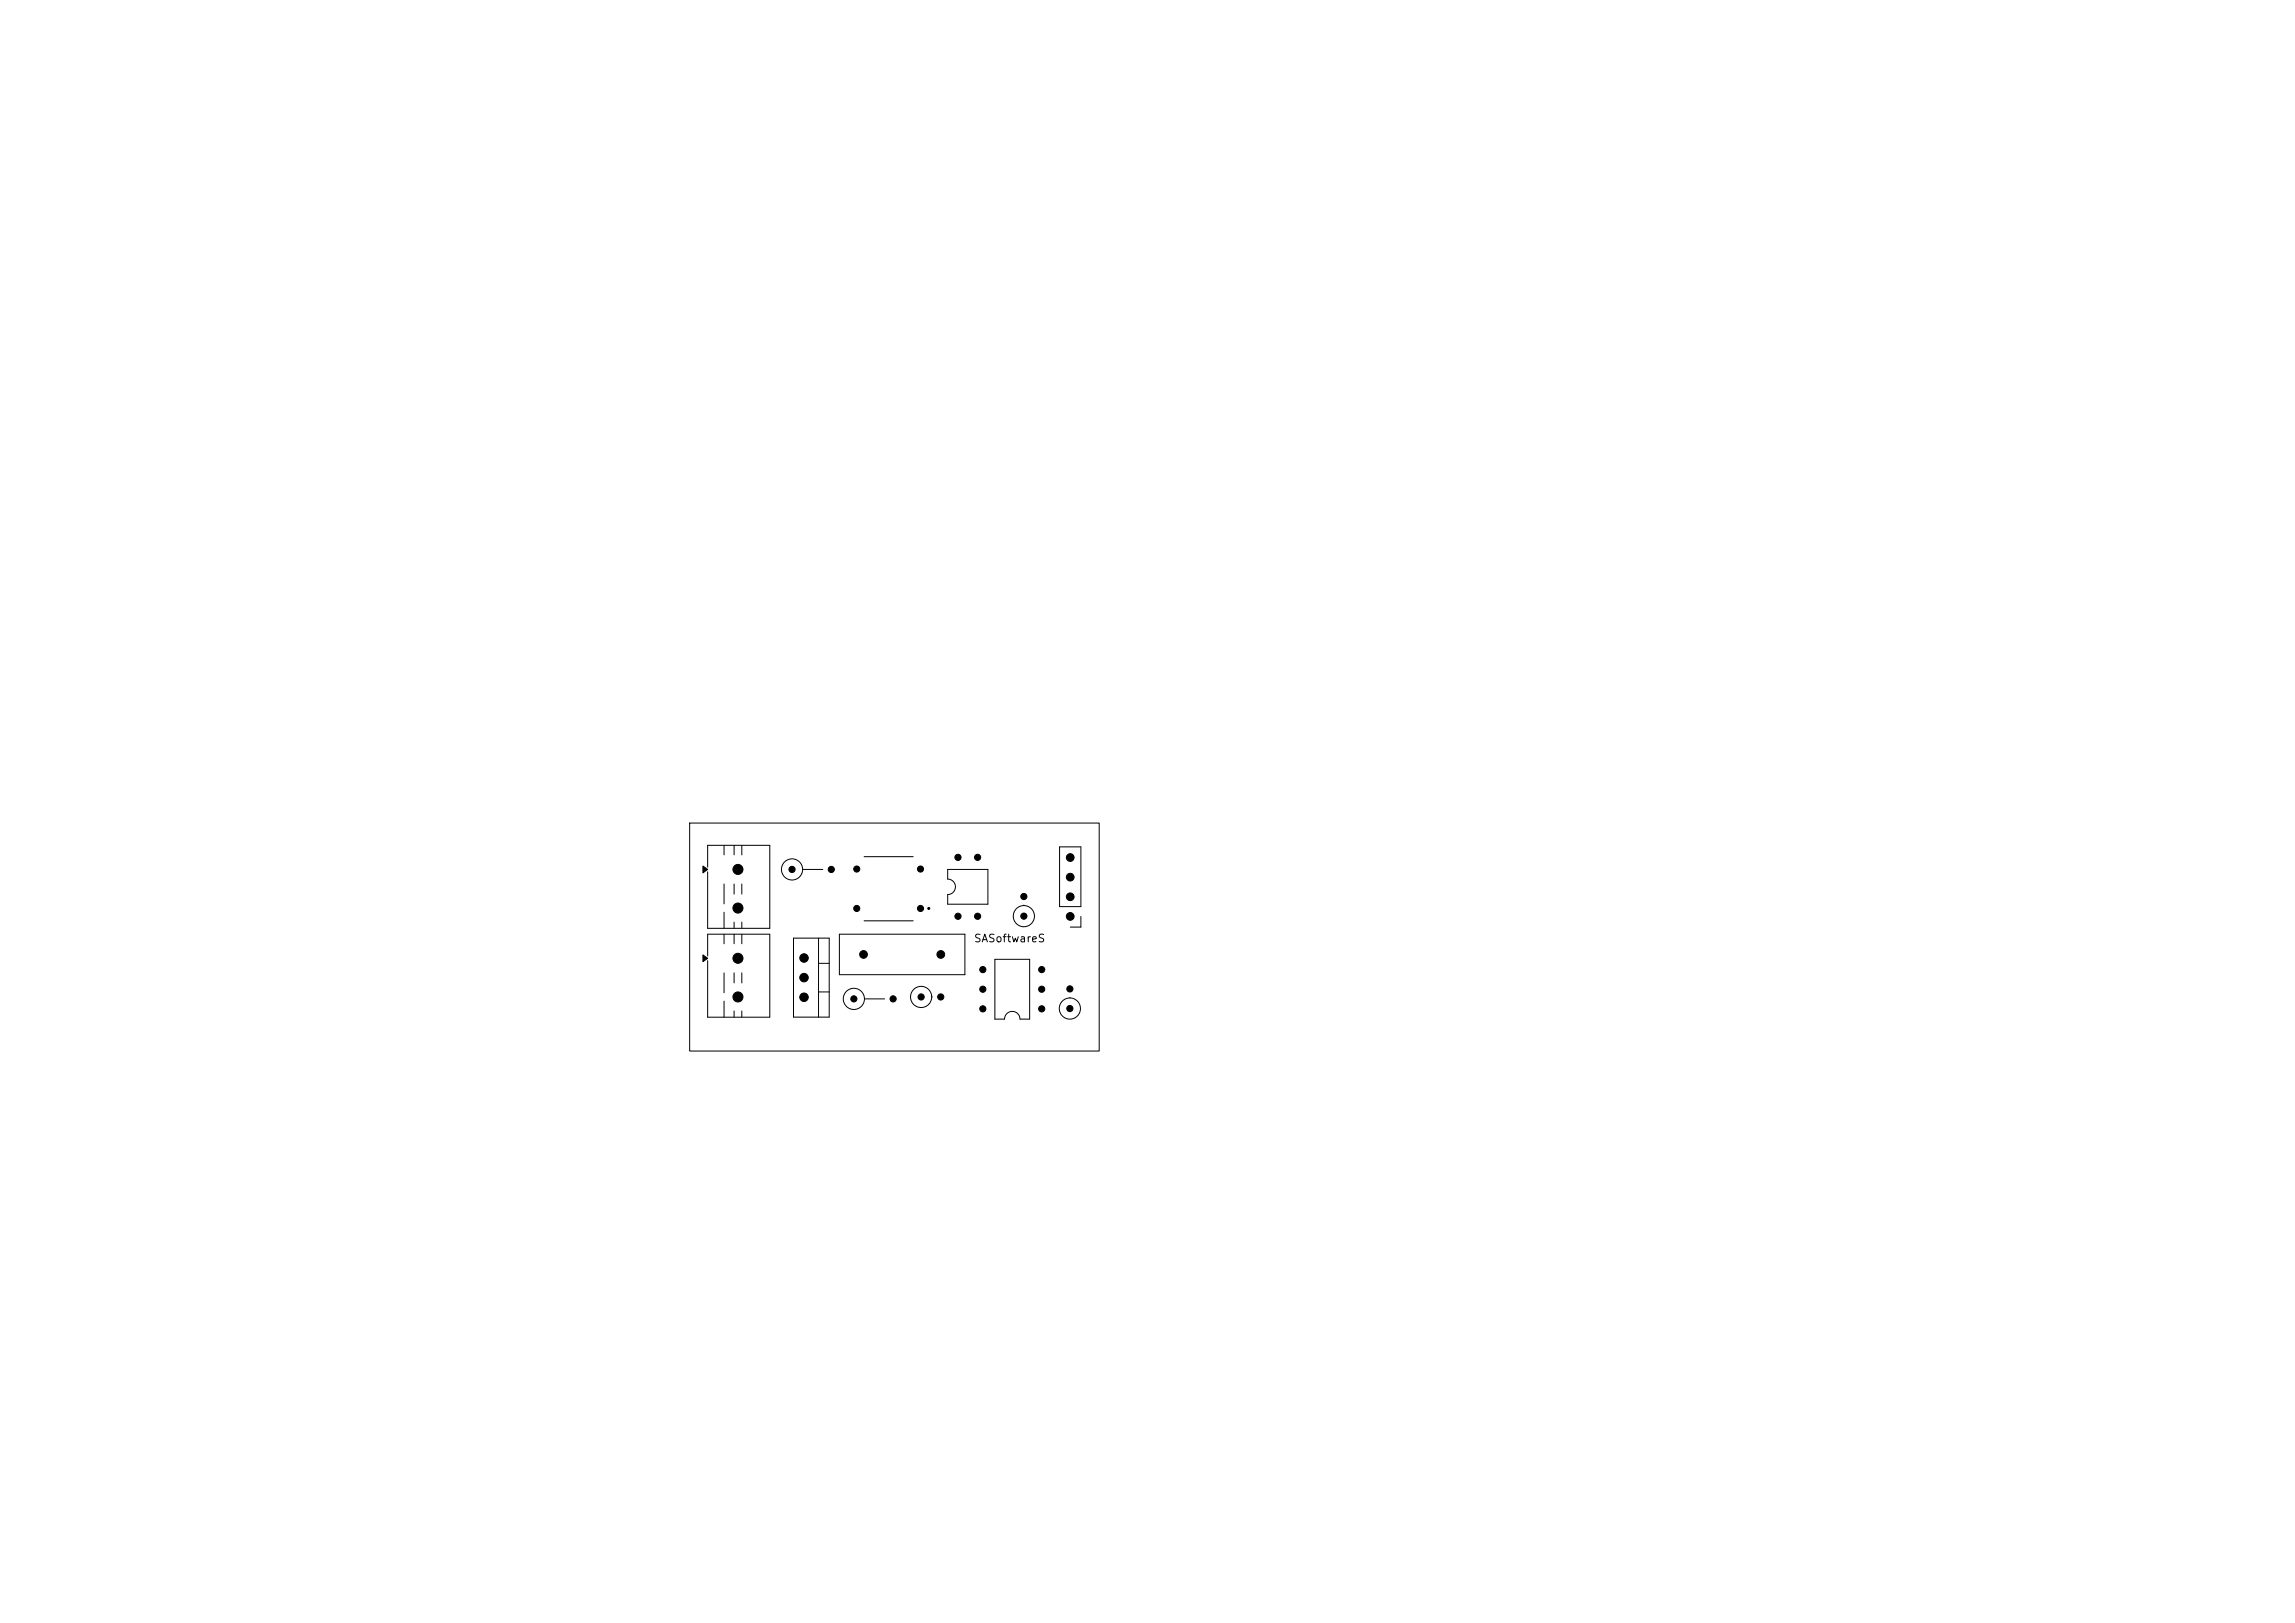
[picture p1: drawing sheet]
<svg xmlns="http://www.w3.org/2000/svg" width="297mm" height="210mm" viewBox="0 0 297 210" stroke-linecap="round" stroke-linejoin="round" font-family="sans-serif">
<defs><g id="words">
<text font-size="1" x="126" y="122.2">SASoftwareS</text>
</g></defs>
<g fill="none" stroke="#000" stroke-width=".13">
<path d="M89.3 106.5h52.9v29.5h-52.9zM91 112.1l.6 .4-.6 .4zM91.6 112.2v-2.8h8v10.7h-8v-7.3M93.7 109.4v1.2M93.7 114.4v2.6M93.7 118v2.1M95 109.4v1.2M95 114.4v1.3M95 119.3v.8M96 109.4v1.2M96 114.4v1.3M96 119.3v.8"/>
<path d="M103.9 112.5h2.6M111.8 110.9h6.4M111.8 119.2h6.4M122.6 112.5h5.2v4.5h-5.2v-1.2a1 1 0 0 0 1-1 1 1 0 0 0-1-1zM132.5 117.1v.1M137.1 109.6h2.8v7.7h-2.8zM139.9 118.6v1.4h-1.4M91 123.6l.6 .4-.6 .4zM91.6 123.7v-2.8h8v10.7h-8v-7.3M93.7 120.9v1.2M93.7 125.9v2.6M93.7 129.5v2.1"/>
<path d="M95 120.9v1.2M95 125.9v1.3M95 130.8v.8M96 120.9v1.2M96 125.9v1.3M96 130.8v.8M102.7 121.4h4.6v10.2h-4.6zM105.9 121.4v10.2M105.9 124.7h1.4M105.9 128.4h1.4M108.6 120.9h16.3v5.2h-16.3zM111.9 129.3h2.6"/>
<path d="M120.6 129h.1M128.7 124.1h4.5v7.8h-1.2a1 1 0 0 0-1-1 1 1 0 0 0-1 1h-1.3zM138.5 129.1h.1"/>
<circle cx="102.5" cy="112.5" r="1.37"/>
<circle cx="132.5" cy="118.5" r="1.37"/>
<circle cx="110.5" cy="129.2" r="1.37"/>
<circle cx="119.2" cy="129" r="1.37"/>
<circle cx="138.5" cy="130.5" r="1.37"/>
</g>
<path d="M91 112.1l.6 .4-.6 .4zM91 123.6l.6 .4-.6 .4z" fill="#000"/>
<circle cx="120.2" cy="117.6" r=".1" fill="none" stroke="#000" stroke-width=".2"/>
<g fill="#000" stroke="#000" stroke-width=".13">
<circle cx="95.5" cy="117.5" r=".65"/>
<circle cx="95.5" cy="112.5" r=".65"/>
<circle cx="102.5" cy="112.5" r=".4"/>
<circle cx="107.6" cy="112.5" r=".4"/>
<circle cx="110.9" cy="117.5" r=".39"/>
<circle cx="110.9" cy="112.5" r=".4"/>
<circle cx="119.1" cy="117.5" r=".39"/>
<circle cx="119.1" cy="112.5" r=".4"/>
<circle cx="124" cy="110.9" r=".4"/>
<circle cx="124" cy="118.6" r=".4"/>
<circle cx="126.5" cy="118.6" r=".4"/>
<circle cx="126.5" cy="110.9" r=".4"/>
<circle cx="132.5" cy="116" r=".4"/>
<circle cx="132.5" cy="118.5" r=".4"/>
<circle cx="138.5" cy="111" r=".5"/>
<circle cx="138.5" cy="118.6" r=".5"/>
<circle cx="138.5" cy="113.5" r=".5"/>
<circle cx="138.5" cy="116" r=".5"/>
<circle cx="95.5" cy="129" r=".65"/>
<circle cx="95.5" cy="124" r=".65"/>
<circle cx="104" cy="126.5" r=".55"/>
<circle cx="104" cy="124" r=".55"/>
<circle cx="104" cy="129" r=".55"/>
<circle cx="110.5" cy="129.2" r=".4"/>
<circle cx="111.7" cy="123.5" r=".5"/>
<circle cx="115.6" cy="129.2" r=".4"/>
<circle cx="119.2" cy="129" r=".4"/>
<circle cx="121.7" cy="129" r=".4"/>
<circle cx="121.7" cy="123.5" r=".5"/>
<circle cx="127.2" cy="130.5" r=".4"/>
<circle cx="127.2" cy="128" r=".4"/>
<circle cx="127.2" cy="125.5" r=".4"/>
<circle cx="134.8" cy="130.5" r=".4"/>
<circle cx="134.8" cy="128" r=".4"/>
<circle cx="134.8" cy="125.5" r=".4"/>
<circle cx="138.5" cy="130.5" r=".4"/>
<circle cx="138.5" cy="128" r=".4"/>
</g>
<use href="#words"/>
</svg>
